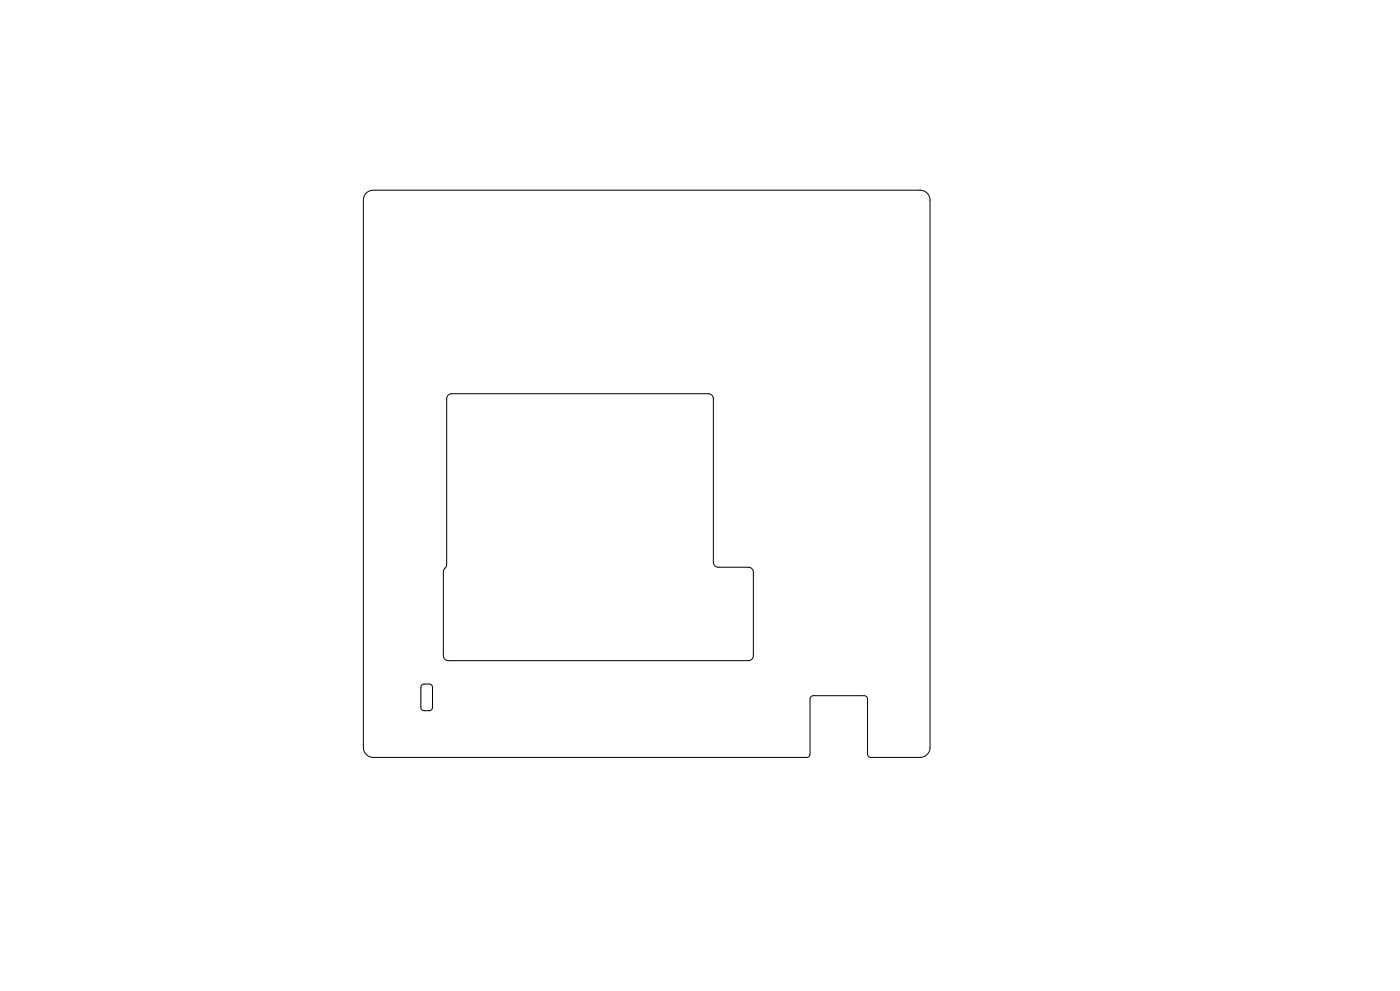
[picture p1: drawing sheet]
<svg xmlns="http://www.w3.org/2000/svg" width="420mm" height="297mm" viewBox="0 0 420 297" stroke-linecap="round" stroke-linejoin="round" font-family="sans-serif">
<path d="M109.9 57.8l.9-.6 1.2-.2h164a3 3 0 0 1 3 3v164a3 3 0 0 1-3 3h-14.8a1 1 0 0 1-.9-1v-16.5a1 1 0 0 0-1-1h-15.3a1 1 0 0 0-1 1v16.5a1 1 0 0 1-1 1h-130a3 3 0 0 1-3-3v-164l.2-1zM134.5 118.4l1-.4h77a1.5 1.5 0 0 1 1.5 1.5v49a1.5 1.5 0 0 0 1.5 1.5h9a1.5 1.5 0 0 1 1.5 1.5v25a1.5 1.5 0 0 1-1.5 1.5h-90a1.5 1.5 0 0 1-1.5-1.5v-25.1l1-2.2v-49.7zM126.6 205.3l.5-.3h1.7a1 1 0 0 1 1 1v6a1 1 0 0 1-1 1h-1.6a1 1 0 0 1-1-1v-6z" fill="none" stroke="#000" stroke-width=".3"/>
</svg>
